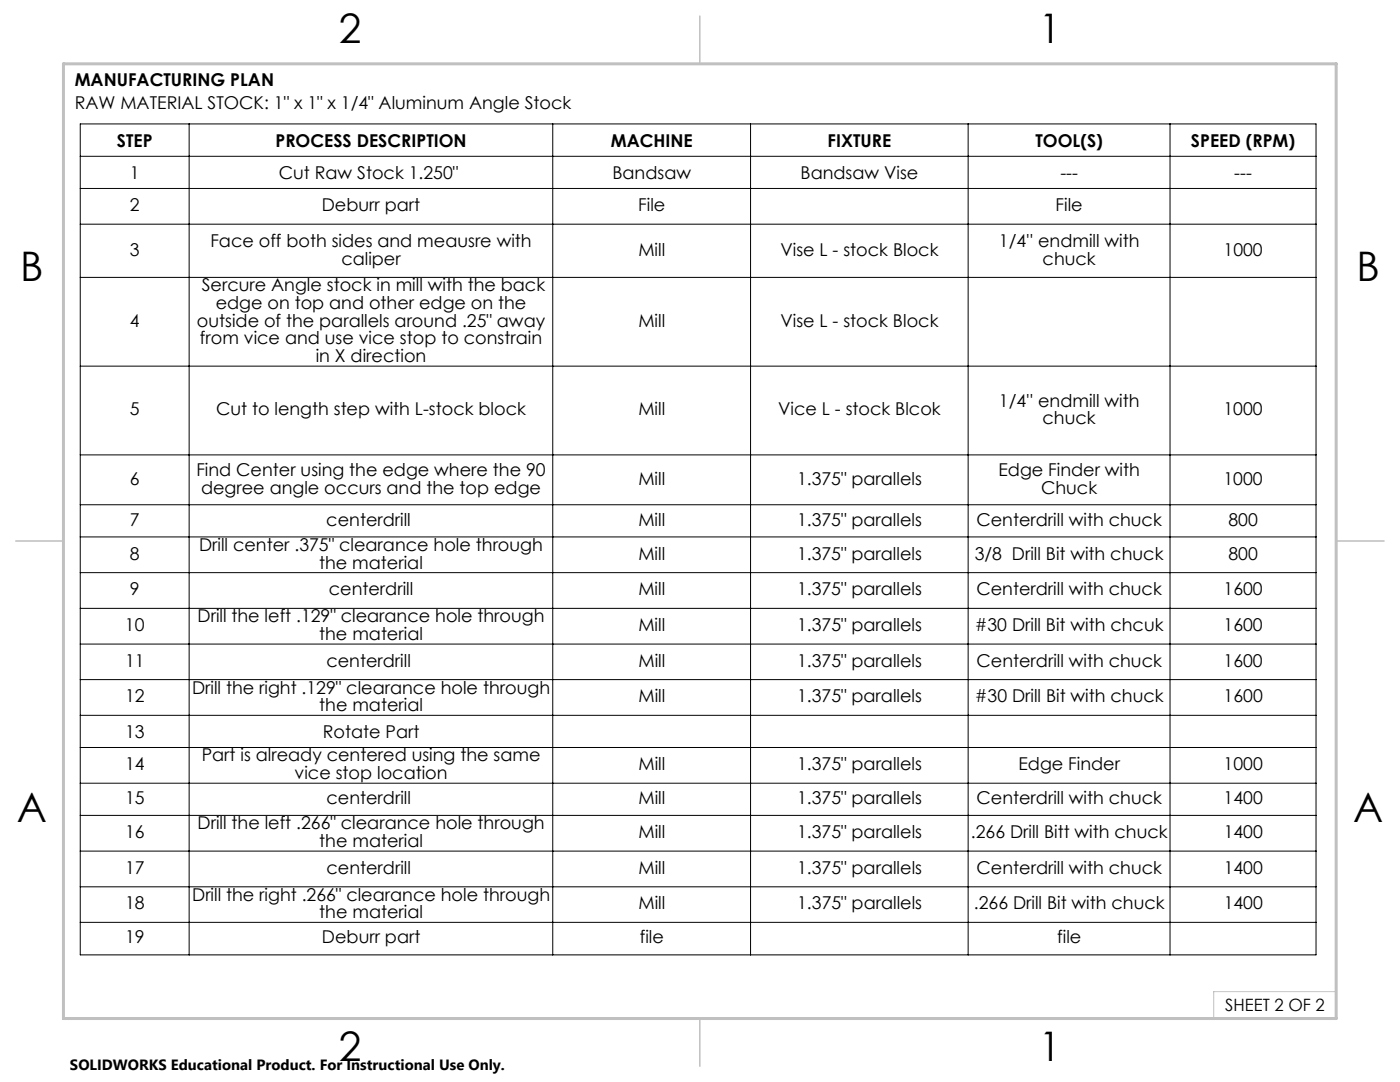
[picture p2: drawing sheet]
<svg xmlns="http://www.w3.org/2000/svg" width="279mm" height="216mm" viewBox="0 0 279 216" stroke-linecap="round" stroke-linejoin="round" font-family="sans-serif">
<defs><g id="words">
<g font-size="8.1">
<text x="67.6" y="8.5">2</text>
<text x="207.3" y="8.5">1</text>
<text x="4" y="56.2">B</text>
<text x="270.7" y="56.2">B</text>
<text x="3.3" y="164.1">A</text>
<text x="270" y="164.1">A</text>
<text x="67.6" y="211.7">2</text>
<text x="207.3" y="211.7">1</text>
</g>
<g font-size="3.5">
<text x="14.9" y="17.2">MANUFACTURING PLAN</text>
<text x="14.9" y="21.7">RAW MATERIAL STOCK: 1&quot; x 1&quot; x 1/4&quot; Aluminum Angle Stock</text>
<text x="23.3" y="29.3">STEP</text>
<text x="55" y="29.3">PROCESS DESCRIPTION</text>
<text x="121.9" y="29.3">MACHINE</text>
<text x="165.2" y="29.3">FIXTURE</text>
<text x="206.6" y="29.3">TOOL(S)</text>
<text x="237.7" y="29.3">SPEED (RPM)</text>
<text x="25.9" y="35.7">1</text>
<text x="55.7" y="35.7">Cut Raw Stock 1.250&quot;</text>
<text x="122.2" y="35.7">Bandsaw</text>
<text x="159.8" y="35.7">Bandsaw Vise</text>
<text x="211.6" y="35.7">---</text>
<text x="246.3" y="35.7">---</text>
<text x="25.9" y="42.1">2</text>
<text x="64.2" y="42.1">Deburr part</text>
<text x="127.4" y="42.1">File</text>
<text x="210.7" y="42.1">File</text>
<text x="25.9" y="51">3</text>
<text x="42" y="49.3">Face off both sides and meausre with</text>
<text x="68.1" y="52.8">caliper</text>
<text x="127.4" y="51">Mill</text>
<text x="155.8" y="51">Vise L - stock Block</text>
<text x="199.4" y="49.3">1/4'' endmill with</text>
<text x="208.1" y="52.8">chuck</text>
<text x="244.2" y="51">1000</text>
<text x="40.3" y="58.1">Sercure Angle stock in mill with the back</text>
<text x="25.9" y="65.2">4</text>
<text x="39.3" y="65.2">outside of the parallels around .25&quot; away</text>
<text x="43" y="61.7">edge on top and other edge on the</text>
<text x="127.4" y="65.2">Mill</text>
<text x="155.7" y="65.2">Vise L - stock Block</text>
<text x="39.9" y="68.7">from vice and use vice stop to constrain</text>
<text x="63" y="72.2">in X direction</text>
<text x="25.9" y="82.9">5</text>
<text x="43.1" y="82.9">Cut to length step with L-stock block</text>
<text x="127.4" y="82.9">Mill</text>
<text x="155.3" y="82.9">Vice L - stock Blcok</text>
<text x="199.4" y="81.1">1/4'' endmill with</text>
<text x="244.2" y="82.9">1000</text>
<text x="208.1" y="84.7">chuck</text>
<text x="39.2" y="95">Find Center using the edge where the 90</text>
<text x="199.3" y="95">Edge Finder with</text>
<text x="25.9" y="96.7">6</text>
<text x="40.1" y="98.5">degree angle occurs and the top edge</text>
<text x="127.4" y="96.7">Mill</text>
<text x="159.1" y="96.7">1.375&quot; parallels</text>
<text x="207.8" y="98.5">Chuck</text>
<text x="244.2" y="96.7">1000</text>
<text x="25.9" y="104.9">7</text>
<text x="65.1" y="104.9">centerdrill</text>
<text x="127.4" y="104.9">Mill</text>
<text x="159.1" y="104.9">1.375&quot; parallels</text>
<text x="194.9" y="104.9">Centerdrill with chuck</text>
<text x="245.2" y="104.9">800</text>
<text x="25.9" y="111.7">8</text>
<text x="39.7" y="109.9">Drill center .375&quot; clearance hole through</text>
<text x="63.7" y="113.5">the material</text>
<text x="127.4" y="111.7">Mill</text>
<text x="159.1" y="111.7">1.375&quot; parallels</text>
<text x="194.5" y="111.7">3/8 Drill Bit with chuck</text>
<text x="245.2" y="111.7">800</text>
<text x="25.9" y="118.8">9</text>
<text x="65.6" y="118.8">centerdrill</text>
<text x="127.4" y="118.8">Mill</text>
<text x="159.1" y="118.8">1.375&quot; parallels</text>
<text x="194.9" y="118.8">Centerdrill with chuck</text>
<text x="244.2" y="118.8">1600</text>
<text x="24.9" y="125.9">10</text>
<text x="39.4" y="124.2">Drill the left .129&quot; clearance hole through</text>
<text x="127.4" y="125.9">Mill</text>
<text x="159.1" y="125.9">1.375&quot; parallels</text>
<text x="194.5" y="125.9">#30 Drill Bit with chcuk</text>
<text x="244.2" y="125.9">1600</text>
<text x="63.7" y="127.7">the material</text>
<text x="24.9" y="133">11</text>
<text x="65.1" y="133">centerdrill</text>
<text x="127.4" y="133">Mill</text>
<text x="159.1" y="133">1.375&quot; parallels</text>
<text x="194.9" y="133">Centerdrill with chuck</text>
<text x="244.2" y="133">1600</text>
<text x="25" y="140.2">12</text>
<text x="38.3" y="138.4">Drill the right .129&quot; clearance hole through</text>
<text x="63.7" y="141.9">the material</text>
<text x="127.4" y="140.2">Mill</text>
<text x="159.1" y="140.2">1.375&quot; parallels</text>
<text x="194.5" y="140.2">#30 Drill Bit with chuck</text>
<text x="244.2" y="140.2">1600</text>
<text x="25" y="147.3">13</text>
<text x="64.4" y="147.3">Rotate Part</text>
<text x="25" y="153.7">14</text>
<text x="40.3" y="151.9">Part is already centered using the same</text>
<text x="58.8" y="155.5">vice stop location</text>
<text x="127.4" y="153.7">Mill</text>
<text x="159.1" y="153.7">1.375&quot; parallels</text>
<text x="203.3" y="153.7">Edge Finder</text>
<text x="244.2" y="153.7">1000</text>
<text x="25" y="160.5">15</text>
<text x="65.1" y="160.5">centerdrill</text>
<text x="127.4" y="160.5">Mill</text>
<text x="159.1" y="160.5">1.375&quot; parallels</text>
<text x="194.9" y="160.5">Centerdrill with chuck</text>
<text x="244.2" y="160.5">1400</text>
<text x="25" y="167.2">16</text>
<text x="39.4" y="165.5">Drill the left .266&quot; clearance hole through</text>
<text x="127.4" y="167.2">Mill</text>
<text x="159.1" y="167.2">1.375&quot; parallels</text>
<text x="193.8" y="167.2">.266 Drill Bitt with chuck</text>
<text x="244.2" y="167.2">1400</text>
<text x="63.7" y="169">the material</text>
<text x="25" y="174.4">17</text>
<text x="38.4" y="179.7">Drill the right .266&quot; clearance hole through</text>
<text x="65.2" y="174.4">centerdrill</text>
<text x="127.4" y="174.4">Mill</text>
<text x="159.1" y="174.4">1.375&quot; parallels</text>
<text x="194.9" y="174.4">Centerdrill with chuck</text>
<text x="244.2" y="174.4">1400</text>
<text x="25" y="181.5">18</text>
<text x="63.7" y="183.2">the material</text>
<text x="127.4" y="181.5">Mill</text>
<text x="159.1" y="181.5">1.375&quot; parallels</text>
<text x="194.4" y="181.5">.266 Drill Bit with chuck</text>
<text x="244.2" y="181.5">1400</text>
<text x="25" y="188.3">19</text>
<text x="64.3" y="188.3">Deburr part</text>
<text x="127.7" y="188.3">file</text>
<text x="211" y="188.3">file</text>
</g>
<text font-size="3.4" x="244.5" y="201.7">SHEET 2 OF 2</text>
<text font-size="3" x="14" y="213.5">SOLIDWORKS Educational Product. For Instructional Use Only.</text>
</g></defs>
<g fill="none" stroke="#000" stroke-width=".2">
<path d="M16 24.7h246.6v165.8h-246.6zM16 31.2h246.6M16 37.6h246.6M37.7 24.7v165.8M110.3 24.7v165.8M149.8 24.7v165.8M193.2 24.7v165.8M233.5 24.7v165.8M16 44.7h246.6M16 55.4h246.6M16 73.1h246.6M16 90.8h246.6"/>
<path d="M16 100.7h246.6M16 107.1h246.6M16 114.3h246.6M16 121.4h246.6M16 128.5h246.6M16 135.6h246.6M16 142.7h246.6M16 149.2h246.6M16 156.3h246.6M16 162.7h246.6M16 169.8h246.6M16 177h246.6"/>
<path d="M16 184h246.6"/>
</g>
<path d="M266.7 153.3v49.9h-240M266.7 197.9h-24.5v5.3" fill="none" stroke="#c0c0c0" stroke-width=".2"/>
<path d="M139.7 3.2v9.5M3.1 107.9h9.6M266.7 107.9h9.5M139.7 203.2v9.6" fill="none" stroke="#c0c0c0" stroke-width=".3"/>
<path d="M12.7 12.7h254v190.5h-254z" fill="none" stroke="#c0c0c0" stroke-width=".6"/>
<use href="#words"/>
</svg>
